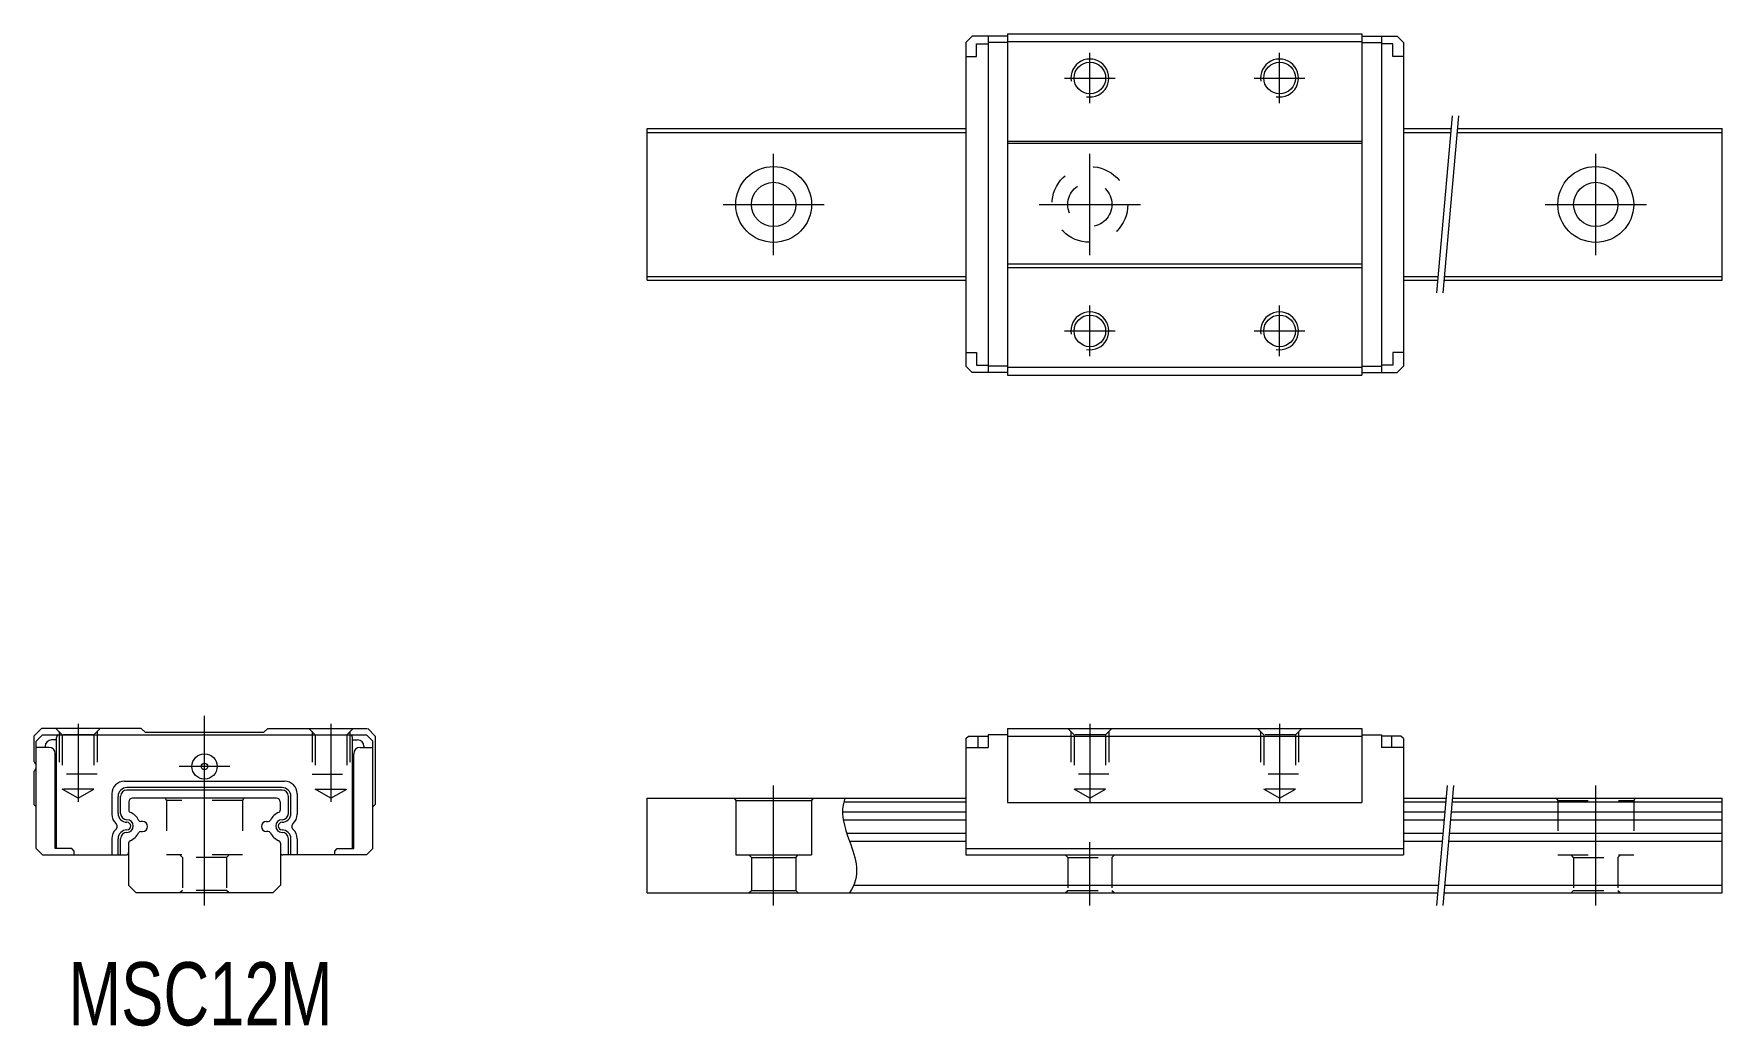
# Model space of a CAD drawing. Header units: inches. Extents: x -14 to 120, y -11 to 68.
import ezdxf

# ---------------------------------------------------------------- set-up
doc = ezdxf.new("R2010")
doc.units = ezdxf.units.IN
for name, pattern in [('CENTER', [22.8, 15, -3, 1.8, -3]), ('DASHED', [4.8, 2.4, -2.4]), ('PHANTOM', [27.6, 15, -3, 1.8, -3, 1.8, -3])]:
    doc.linetypes.add(name, pattern=pattern)
doc.layers.add('MSA15S [1.1]', color=7, linetype='Continuous', lineweight=0)
doc.layers.add('Unnamed [1]', color=89, linetype='Continuous', lineweight=0)
doc.styles.add('CK_TEXT_STYLE_0024', font='', dxfattribs={"width": 0.75, "height": 5})
doc.styles.get('CK_TEXT_STYLE_0024').set_extended_font_data('SMOOTH')

msp = doc.modelspace()

# ---------------------------------------------------------------- linework, layer by layer
at = {"layer": 'MSA15S [1.1]', "color": 4, "linetype": 'Continuous', "lineweight": 0}
for p, q in [((60.7, 67.75), (60.2, 67.25)), ((60.2, 67.25), (60.2, 41.65)), ((63.5, 67.75), (60.7, 67.75)), ((61.05, 66.15), (61.05, 67.15)), ((61.05, 67.15), (61.95, 67.15)), ((61.95, 67.75), (61.95, 41.15)), ((63.5, 67.25), (61.95, 67.25)), ((63.5, 67.95), (91.5, 67.95)), ((63.5, 67.95), (63.5, 40.95)), ((63.5, 67.35), (91.5, 67.35)), ((91.5, 67.95), (91.5, 40.95)), ((91.5, 67.75), (94.3, 67.75)), ((91.5, 67.25), (93.05, 67.25)), ((93.05, 67.75), (93.05, 41.15)), ((93.95, 67.15), (93.05, 67.15)), ((93.95, 66.15), (93.95, 67.15)), ((94.3, 67.75), (94.8, 67.25)), ((94.8, 67.25), (94.8, 41.65)), ((60.2, 66.15), (61.05, 66.15)), ((94.8, 66.15), (93.95, 66.15)), ((35, 60.45), (60.2, 60.45)), ((35, 48.45), (35, 60.45)), ((35, 60.14), (60.2, 60.14)), ((94.8, 60.45), (98.55, 60.45)), ((94.8, 60.14), (98.52, 60.14)), ((99.02, 60.14), (120, 60.14)), ((99.05, 60.45), (120, 60.45)), ((120, 48.45), (120, 60.45)), ((63.5, 59.45), (91.5, 59.45)), ((63.5, 59.3), (91.5, 59.3)), ((63.5, 49.75), (91.5, 49.75)), ((63.5, 49.45), (91.5, 49.45)), ((35, 48.76), (60.2, 48.76)), ((35, 48.45), (60.2, 48.45)), ((94.8, 48.76), (97.53, 48.76)), ((94.8, 48.45), (97.5, 48.45)), ((98, 48.45), (120, 48.45)), ((98.03, 48.76), (120, 48.76)), ((60.2, 42.75), (61.05, 42.75)), ((61.05, 42.75), (61.05, 41.75)), ((93.95, 42.75), (93.95, 41.75)), ((94.8, 42.75), (93.95, 42.75)), ((60.7, 41.15), (60.2, 41.65)), ((61.05, 41.75), (61.95, 41.75)), ((63.5, 41.65), (61.95, 41.65)), ((63.5, 41.58), (91.5, 41.58)), ((91.5, 41.65), (93.05, 41.65)), ((93.95, 41.75), (93.05, 41.75)), ((94.3, 41.15), (94.8, 41.65)), ((63.5, 41.15), (60.7, 41.15)), ((63.5, 40.95), (91.5, 40.95)), ((91.5, 41.15), (94.3, 41.15)), ((-12.9, 13), (-13.5, 12.4)), ((-13.5, 12.4), (-13.5, 10.4)), ((-12.8, 12.5), (-13.3, 12)), ((-5, 13), (-12.9, 13)), ((-12.8, 12.5), (12.8, 12.5)), ((-11.7, 12.1), (-12.1, 12.1)), ((-11.7, 3.5), (-11.7, 12.3)), ((-5, 13), (-4.7, 12.7)), ((-4.7, 12.7), (4.7, 12.7)), ((5, 13), (4.7, 12.7)), ((5, 13), (12.87, 13)), ((11.7, 3.5), (11.7, 12.3)), ((11.7, 12.1), (12.1, 12.1)), ((12.8, 12.5), (13.3, 12)), ((13.5, 12.4), (12.9, 13)), ((13.5, 12.4), (13.5, 7)), ((60.2, 12.2), (60.4, 12.4)), ((60.2, 12.2), (60.2, 3)), ((60.4, 12.4), (61.95, 12.4)), ((61.15, 12.4), (61.15, 11.5)), ((63.5, 12.5), (61.95, 12.5)), ((61.95, 12.5), (61.95, 11.5)), ((63.5, 13), (63.5, 7.15)), ((63.5, 13), (91.5, 13)), ((63.5, 12.4), (91.5, 12.4)), ((91.5, 13), (91.5, 7.15)), ((91.5, 12.5), (93.05, 12.5)), ((93.05, 12.5), (93.05, 11.5)), ((94.6, 12.4), (93.05, 12.4)), ((93.85, 12.4), (93.85, 11.5)), ((94.8, 12.2), (94.6, 12.4)), ((94.8, 12.2), (94.8, 3)), ((-13.3, 3.5), (-13.3, 12)), ((-12.3, 11.5), (-13.3, 11.5)), ((-12.6, 11.6), (-12.6, 11.5)), ((-11.8, 3.5), (-11.8, 11)), ((11.8, 3.5), (11.8, 11)), ((12.3, 11.5), (13.3, 11.5)), ((12.6, 11.6), (12.6, 11.5)), ((13.3, 3.5), (13.3, 12)), ((60.2, 11.5), (61.95, 11.5)), ((94.8, 11.5), (93.05, 11.5)), ((-13.5, 9.6), (-13.5, 7)), ((-6.33, 8.83), (6.33, 8.83)), ((-13.3, 6.8), (-13.5, 7)), ((-7.33, 7.83), (-7.33, 6.22)), ((-5.99, 7.2), (-5.99, 6.55)), ((5.69, 7.5), (-5.69, 7.5)), ((5.99, 7.2), (5.99, 6.55)), ((7.33, 7.83), (7.33, 6.22)), ((13.3, 6.8), (13.5, 7)), ((35, 7.5), (60.2, 7.5)), ((35, 0), (35, 7.5)), ((41.88, 7.5), (42, 7.3)), ((42, 7.3), (42, 3)), ((42, 7.3), (48, 7.3)), ((48.12, 7.5), (48, 7.3)), ((48, 7.3), (48, 3)), ((50.54, 7.2), (60.2, 7.2)), ((63.5, 7.15), (91.5, 7.15)), ((94.8, 7.5), (98.16, 7.5)), ((94.8, 7.2), (98.13, 7.2)), ((98.63, 7.2), (120, 7.2)), ((98.66, 7.5), (120, 7.5)), ((120, 0), (120, 7.5)), ((-4.9, 5.65), (-5.04, 5.65)), ((4.9, 5.65), (5.04, 5.65)), ((50.44, 6.41), (60.2, 6.41)), ((50.5, 5.78), (60.2, 5.78)), ((94.8, 6.41), (98.06, 6.41)), ((94.8, 5.78), (98.01, 5.78)), ((98.51, 5.78), (120, 5.78)), ((98.56, 6.41), (120, 6.41)), ((-7.33, 4.28), (-7.33, 3)), ((-5.04, 4.85), (-4.9, 4.85)), ((5.04, 4.85), (4.9, 4.85)), ((7.33, 4.28), (7.33, 3)), ((50.78, 4.72), (60.2, 4.72)), ((51, 4.09), (60.2, 4.09)), ((94.8, 4.72), (97.91, 4.72)), ((94.8, 4.09), (97.86, 4.09)), ((98.36, 4.09), (120, 4.09)), ((98.42, 4.72), (120, 4.72)), ((-12.8, 3), (-13.3, 3.5)), ((-12.8, 3), (-6.2, 3)), ((-10.5, 3.5), (-11.8, 3.5)), ((-10.3, 3.3), (-10.5, 3.5)), ((-10.3, 3), (-10.3, 3.3)), ((-6, 3.94), (-6, 0.6)), ((6, 3.94), (6, 0.6)), ((12.8, 3), (6.2, 3)), ((10.3, 3.3), (10.5, 3.5)), ((10.3, 3), (10.3, 3.3)), ((10.5, 3.5), (11.8, 3.5)), ((12.8, 3), (13.3, 3.5)), ((42, 3), (48, 3)), ((43.25, 2.8), (43.05, 3)), ((43.25, 2.8), (46.75, 2.8)), ((43.25, 2.8), (43.25, 0.2)), ((46.75, 2.8), (46.95, 3)), ((46.75, 2.8), (46.75, 0.2)), ((60.2, 3.5), (94.8, 3.5)), ((60.2, 3), (94.8, 3)), ((-5.4, 0), (-6, 0.6)), ((5.4, 0), (-5.4, 0)), ((5.4, 0), (6, 0.6)), ((43.05, 0), (43.25, 0.2)), ((43.25, 0.2), (46.75, 0.2)), ((46.75, 0.2), (46.95, 0)), ((51.34, 0.6), (97.55, 0.6)), ((98.05, 0.6), (120, 0.6)), ((35, 0), (97.5, 0)), ((98, 0), (120, 0))]:
    msp.add_line(p, q, dxfattribs=at)
at = {"layer": 'MSA15S [1.1]', "color": 252, "linetype": 'CENTER', "lineweight": 0}
for p, q in [((70, 62.45), (70, 66.45)), ((85, 62.45), (85, 66.45)), ((68, 64.45), (72, 64.45)), ((83, 64.45), (87, 64.45)), ((45, 50.45), (45, 58.45)), ((110, 50.45), (110, 58.45)), ((41, 54.45), (49, 54.45)), ((106, 54.45), (114, 54.45)), ((70, 42.45), (70, 46.45)), ((85, 42.45), (85, 46.45)), ((68, 44.45), (72, 44.45)), ((83, 44.45), (87, 44.45)), ((-10, 13.36), (-10, 7.21)), ((0, -1), (0, 14)), ((10, 13.36), (10, 7.21)), ((70, 13.36), (70, 7.21)), ((85, 13.36), (85, 7.21)), ((2, 10), (-2, 10)), ((45, -1), (45, 8.5)), ((110, -1), (110, 8.5)), ((70, -1), (70, 4))]:
    msp.add_line(p, q, dxfattribs=at)
at = {"layer": 'MSA15S [1.1]', "color": 252, "linetype": 'PHANTOM', "lineweight": 0}
for p, q in [((98.64, 61.45), (97.41, 47.45)), ((99.14, 61.45), (97.91, 47.45)), ((98.24, 8.5), (97.41, -1)), ((98.75, 8.5), (97.91, -1))]:
    msp.add_line(p, q, dxfattribs=at)
at = {"layer": 'MSA15S [1.1]', "color": 252, "linetype": 'DASHED', "lineweight": 0}
for p, q in [((-11.75, 13), (-11.25, 12.5)), ((-11.5, 12.75), (-11.5, 9.4)), ((-11.25, 12.5), (-11.25, 8.2)), ((-8.75, 12.5), (-11.25, 12.5)), ((-8.75, 12.5), (-8.25, 13)), ((-8.75, 12.5), (-8.75, 8.2)), ((-8.5, 12.75), (-8.5, 9.4)), ((8.75, 12.5), (8.25, 13)), ((8.5, 12.75), (8.5, 9.4)), ((8.75, 12.5), (11.25, 12.5)), ((8.75, 12.5), (8.75, 8.2)), ((11.75, 13), (11.25, 12.5)), ((11.25, 12.5), (11.25, 8.2)), ((11.5, 12.75), (11.5, 9.4)), ((68.25, 13), (68.75, 12.5)), ((68.5, 12.75), (68.5, 9.4)), ((71.25, 12.5), (68.75, 12.5)), ((68.75, 12.5), (68.75, 8.2)), ((71.25, 12.5), (71.75, 13)), ((71.25, 12.5), (71.25, 8.2)), ((71.5, 12.75), (71.5, 9.4)), ((83.25, 13), (83.75, 12.5)), ((83.5, 12.75), (83.5, 9.4)), ((86.25, 12.5), (83.75, 12.5)), ((83.75, 12.5), (83.75, 8.2)), ((86.25, 12.5), (86.75, 13)), ((86.25, 12.5), (86.25, 8.2)), ((86.5, 12.75), (86.5, 9.4)), ((-8.5, 9.4), (-11.5, 9.4)), ((8.5, 9.4), (11.5, 9.4)), ((71.5, 9.4), (68.5, 9.4)), ((86.5, 9.4), (83.5, 9.4)), ((-8.75, 8.2), (-11.25, 8.2)), ((-10, 7.48), (-11.25, 8.2)), ((-10, 7.48), (-8.75, 8.2)), ((10, 7.48), (8.75, 8.2)), ((8.75, 8.2), (11.25, 8.2)), ((10, 7.48), (11.25, 8.2)), ((70, 7.48), (68.75, 8.2)), ((71.25, 8.2), (68.75, 8.2)), ((70, 7.48), (71.25, 8.2)), ((85, 7.48), (83.75, 8.2)), ((86.25, 8.2), (83.75, 8.2)), ((85, 7.48), (86.25, 8.2)), ((-3.12, 7.5), (-3, 7.3)), ((-3, 7.3), (-3, 3)), ((3, 7.3), (-3, 7.3)), ((3.12, 7.5), (3, 7.3)), ((3, 7.3), (3, 3)), ((106.88, 7.5), (107, 7.3)), ((107, 7.3), (107, 3)), ((107, 7.3), (113, 7.3)), ((113.12, 7.5), (113, 7.3)), ((113, 7.3), (113, 3)), ((3, 3), (-3, 3)), ((-1.75, 2.8), (-1.95, 3)), ((-1.75, 2.8), (-1.75, 0.2)), ((1.75, 2.8), (-1.75, 2.8)), ((1.75, 2.8), (1.95, 3)), ((1.75, 2.8), (1.75, 0.2)), ((68.25, 2.8), (68.05, 3)), ((68.25, 2.8), (71.75, 2.8)), ((68.25, 2.8), (68.25, 0.2)), ((71.75, 2.8), (71.95, 3)), ((71.75, 2.8), (71.75, 0.2)), ((107, 3), (113, 3)), ((108.25, 2.8), (108.05, 3)), ((108.25, 2.8), (108.25, 0.2)), ((108.25, 2.8), (111.75, 2.8)), ((111.75, 2.8), (111.95, 3)), ((111.75, 2.8), (111.75, 0.2)), ((-1.75, 0.2), (-1.95, 0)), ((1.75, 0.2), (-1.75, 0.2)), ((1.95, 0), (1.75, 0.2)), ((68.05, 0), (68.25, 0.2)), ((68.25, 0.2), (71.75, 0.2)), ((71.75, 0.2), (71.95, 0)), ((108.05, 0), (108.25, 0.2)), ((108.25, 0.2), (111.75, 0.2)), ((111.75, 0.2), (111.95, 0))]:
    msp.add_line(p, q, dxfattribs=at)
at = {"layer": 'MSA15S [1.1]', "color": 23, "linetype": 'Continuous', "lineweight": 0}
for p, q in [((6.13, 8.33), (-6.13, 8.33)), ((6.13, 8.13), (-6.13, 8.13)), ((-6.83, 6.28), (-6.83, 7.63)), ((-6.63, 6.28), (-6.63, 7.63)), ((6.63, 6.28), (6.63, 7.63)), ((6.83, 6.28), (6.83, 7.63)), ((-6.83, 3), (-6.83, 4.28)), ((-6.63, 3), (-6.63, 4.28)), ((6.63, 3), (6.63, 4.28)), ((6.83, 3), (6.83, 4.28))]:
    msp.add_line(p, q, dxfattribs=at)
at = {"layer": 'MSA15S [1.1]', "color": 4, "linetype": 'Continuous', "lineweight": 0}
for centre, radius in [((70, 64.45), 1.25), ((85, 64.45), 1.25), ((45, 54.45), 3), ((110, 54.45), 3), ((45, 54.45), 1.75), ((110, 54.45), 1.75), ((70, 44.45), 1.25), ((85, 44.45), 1.25), ((0, 10), 1), ((0, 10), 0.25)]:
    msp.add_circle(centre, radius, dxfattribs=at)
at = {"layer": 'MSA15S [1.1]', "color": 252, "linetype": 'Continuous', "lineweight": 0}
for centre in [(70, 64.45), (85, 64.45), (70, 44.45), (85, 44.45)]:
    msp.add_arc(centre, 1.5, 260, 190, dxfattribs=at)
at = {"layer": 'MSA15S [1.1]', "color": 4, "linetype": 'Continuous', "lineweight": 0}
for centre, radius, start, end in [((-12.1, 11.6), 0.5, 90, 180), ((-11.5, 12.3), 0.2, 90, 180), ((11.5, 12.3), 0.2, 0, 90), ((12.1, 11.6), 0.5, 0, 90), ((-12.3, 11), 0.5, 0, 90), ((12.3, 11), 0.5, 90, 180), ((-13.8, 10), 0.5, 306.8699, 53.1301), ((-6.33, 7.83), 1, 90, 180), ((6.33, 7.83), 1, 0, 90), ((-5.69, 7.2), 0.3, 90, 180), ((5.69, 7.2), 0.3, 0, 90), ((-6.33, 6.22), 1, 180, 228.0214), ((-7.2, 5.25), 0.3, 311.9786, 48.0214), ((-5.79, 6.55), 0.2, 180, 247.029), ((-6.37, 5.18), 1.29, 26.6902, 67.029), ((-5.04, 5.85), 0.2, 206.6902, 270), ((-4.9, 5.25), 0.4, 270, 90), ((4.9, 5.25), 0.4, 90, 270), ((5.04, 5.85), 0.2, 270, 333.3098), ((6.37, 5.18), 1.29, 112.971, 153.3098), ((5.79, 6.55), 0.2, 292.971, 0), ((7.2, 5.25), 0.3, 131.9786, 228.0214), ((6.33, 6.22), 1, 311.9786, 0), ((-6.33, 4.28), 1, 131.9786, 180), ((-5.8, 3.94), 0.2, 112.4525, 180), ((-6.37, 5.32), 1.29, 292.4525, 333.3073), ((-5.04, 4.65), 0.2, 90, 153.3073), ((5.04, 4.65), 0.2, 26.6927, 90), ((6.37, 5.32), 1.29, 206.6927, 247.5475), ((5.8, 3.94), 0.2, 0, 67.5475), ((6.33, 4.28), 1, 0, 48.0214), ((-6.2, 3.2), 0.2, 270, 0), ((6.2, 3.2), 0.2, 180, 270)]:
    msp.add_arc(centre, radius, start, end, dxfattribs=at)
at = {"layer": 'MSA15S [1.1]', "color": 23, "linetype": 'Continuous', "lineweight": 0}
for centre, radius, start, end in [((-6.13, 7.63), 0.7, 90, 180), ((-6.13, 7.63), 0.5, 90, 180), ((6.13, 7.63), 0.7, 0, 90), ((6.13, 7.63), 0.5, 0.0076, 90), ((-6.13, 6.28), 0.7, 180, 270), ((-6.13, 6.28), 0.5, 180, 270), ((-6.13, 5.28), 0.5, 270, 90), ((-6.13, 5.28), 0.3, 270, 90), ((6.13, 5.28), 0.5, 90, 270), ((6.13, 5.28), 0.3, 90, 270), ((6.13, 6.28), 0.7, 270, 0), ((6.13, 6.28), 0.5, 270, 0), ((-6.13, 4.28), 0.7, 90, 180), ((-6.13, 4.28), 0.5, 90, 180), ((6.13, 4.28), 0.7, 0, 90), ((6.13, 4.28), 0.5, 0, 90)]:
    msp.add_arc(centre, radius, start, end, dxfattribs=at)
at = {"layer": 'MSA15S [1.1]', "color": 4, "linetype": 'Continuous', "lineweight": 0}
msp.add_open_spline([(50.64, 7.5), (50.19, 6.36), (51.08, 3.86), (51.97, 1.36), (51, 0)], degree=3, knots=[0, 0, 0, 0, 0.45568, 1, 1, 1, 1], dxfattribs=at)
at = {"layer": 'Unnamed [1]', "color": 252, "linetype": 'CENTER', "lineweight": 0}
for p, q in [((70, 50.45), (70, 58.45)), ((66, 54.45), (74, 54.45))]:
    msp.add_line(p, q, dxfattribs=at)
at = {"layer": 'Unnamed [1]', "color": 4, "linetype": 'DASHED', "lineweight": 0}
for radius in [3, 1.75]:
    msp.add_circle((70, 54.45), radius, dxfattribs=at)

# ---------------------------------------------------------------- texts
at = {"layer": 'Unnamed [1]', "color": 7, "linetype": 'Continuous', "lineweight": 0, "insert": (-10.77, -5.48), "char_height": 5, "attachment_point": 1, "line_spacing_factor": 0.75, "style": 'CK_TEXT_STYLE_0024'}
msp.add_mtext('MSC12M', dxfattribs=at)

doc.saveas('drawing.dxf')
